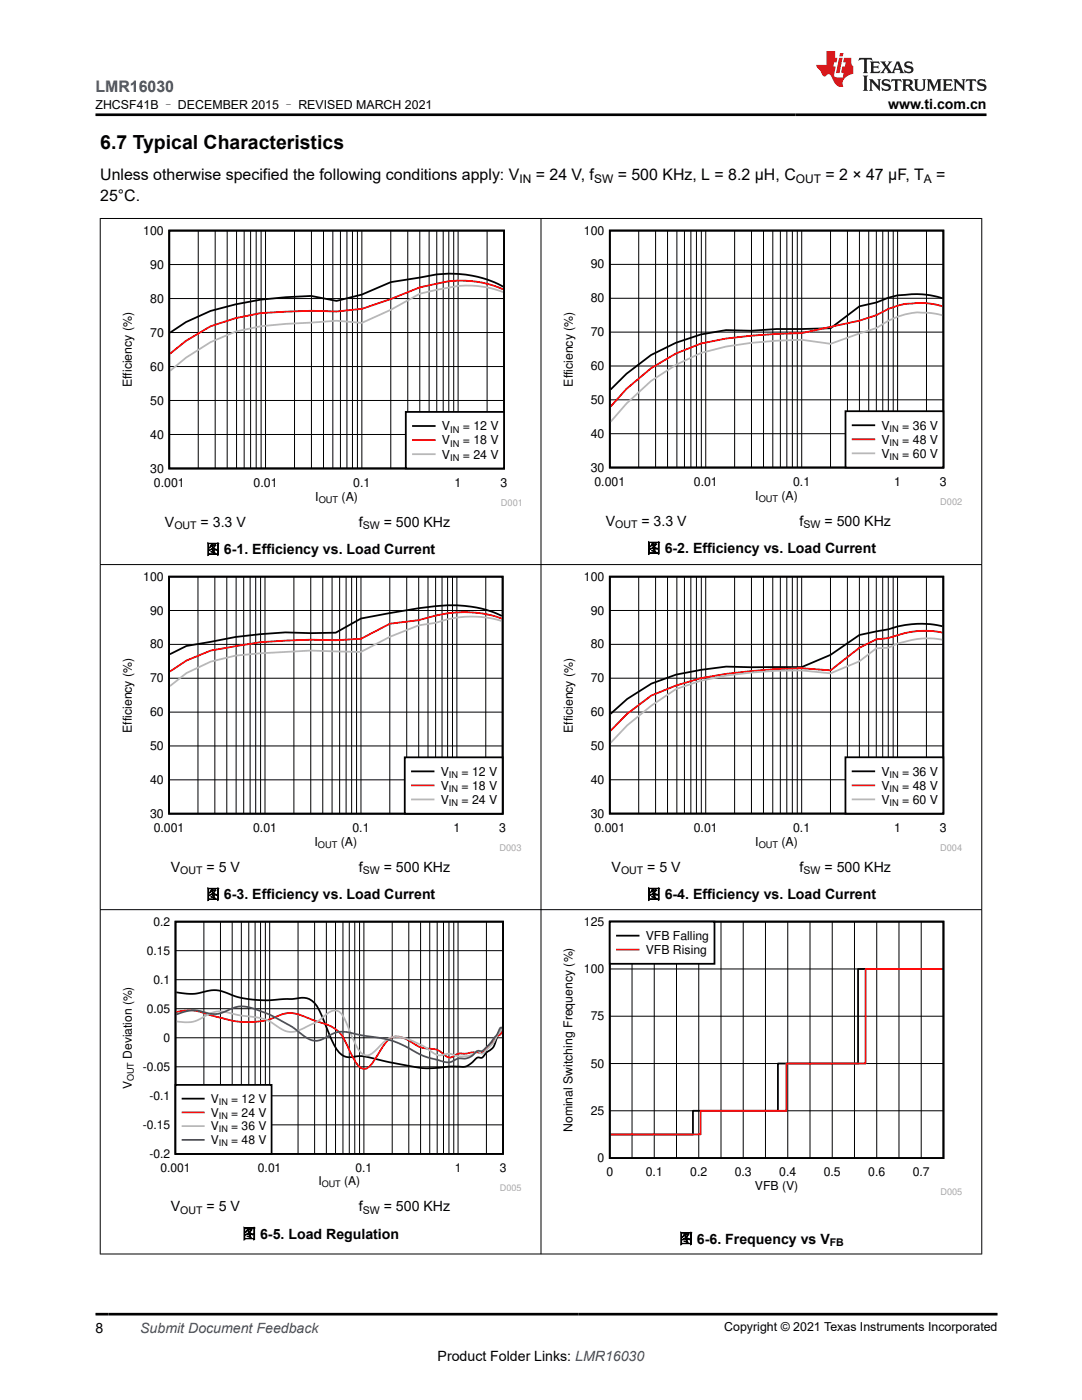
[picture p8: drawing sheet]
<svg xmlns="http://www.w3.org/2000/svg" width="216mm" height="279mm" viewBox="0 0 216 279" stroke-linecap="round" stroke-linejoin="round" font-family="sans-serif">
<defs><g id="words">
<text font-size="3.9" x="20" y="29.8">6.7 Typical Characteristics</text>
<text font-size="3.2" fill="#00f" x="19" y="18.3">LMR16030</text>
<g font-size="3.2">
<text x="20" y="36">Unless otherwise specified the following conditions apply: V</text>
<text x="106.9" y="36">= 24 V, f</text>
<text x="123.3" y="36">= 500 KHz, L = 8.2 µH, C</text>
<text x="164.7" y="36">= 2 × 47 µF, T</text>
<text x="186.8" y="36">=</text>
<text x="20" y="40.2">25°C.</text>
</g>
<g font-size="2.8">
<text x="177.2" y="21.7">www.ti.com.cn</text>
<text x="32.9" y="105.1">V</text>
<text x="40" y="105.1">= 3.3 V</text>
<text x="71.6" y="105.1">f</text>
<text x="76.6" y="105.1">= 500 KHz</text>
<text x="120.9" y="104.9">V</text>
<text x="128" y="104.9">= 3.3 V</text>
<text x="159.5" y="104.9">f</text>
<text x="164.5" y="104.9">= 500 KHz</text>
<text x="41.1" y="110.6">图 6-1. Efficiency vs. Load Current</text>
<text x="129" y="110.4">图 6-2. Efficiency vs. Load Current</text>
<text x="34.1" y="174">V</text>
<text x="41.2" y="174">= 5 V</text>
<text x="71.6" y="174">f</text>
<text x="76.6" y="174">= 500 KHz</text>
<text x="122" y="173.9">V</text>
<text x="129.2" y="173.9">= 5 V</text>
<text x="159.5" y="173.9">f</text>
<text x="164.5" y="173.9">= 500 KHz</text>
<text x="41.1" y="179.5">图 6-3. Efficiency vs. Load Current</text>
<text x="129" y="179.4">图 6-4. Efficiency vs. Load Current</text>
<text x="34.1" y="241.7">V</text>
<text x="41.2" y="241.7">= 5 V</text>
<text x="71.6" y="241.7">f</text>
<text x="76.6" y="241.7">= 500 KHz</text>
<text x="48.3" y="247.2">图 6-5. Load Regulation</text>
<text x="135.5" y="248.2">图 6-6. Frequency vs V</text>
<text x="19" y="266">8</text>
<text x="87.3" y="271.7">Product Folder Links: LMR16030</text>
</g>
<text font-size="2.8" fill="#00f" x="28" y="266">Submit Document Feedback</text>
<g font-size="2.5">
<text x="19.1" y="21.8">ZHCSF41B – DECEMBER 2015 – REVISED MARCH 2021</text>
<text x="28.6" y="46.8">100</text>
<text x="116.5" y="46.8">100</text>
<text x="30" y="53.6">90</text>
<text x="117.9" y="53.6">90</text>
<text x="30" y="60.4">80</text>
<text x="117.9" y="60.3">80</text>
<text x="30" y="67.2">70</text>
<text x="117.9" y="67.1">70</text>
<text x="26.3" y="77.3" transform="rotate(-90 26.3 77.3)">Efficiency (%)</text>
<text x="30" y="74">60</text>
<text x="114.3" y="77.2" transform="rotate(-90 114.3 77.2)">Efficiency (%)</text>
<text x="117.9" y="73.8">60</text>
<text x="30" y="80.7">50</text>
<text x="117.9" y="80.6">50</text>
<text x="30" y="87.5">40</text>
<text x="88.2" y="85.9">V</text>
<text x="88.2" y="88.7">V</text>
<text x="92.3" y="85.9">= 12 V</text>
<text x="92.3" y="88.7">= 18 V</text>
<text x="117.9" y="87.4">40</text>
<text x="175.9" y="85.7">V</text>
<text x="175.9" y="88.5">V</text>
<text x="180" y="85.7">= 36 V</text>
<text x="180" y="88.5">= 48 V</text>
<text x="30" y="94.3">30</text>
<text x="88.2" y="91.5">V</text>
<text x="92.3" y="91.5">= 24 V</text>
<text x="117.9" y="94.1">30</text>
<text x="175.9" y="91.3">V</text>
<text x="180" y="91.3">= 60 V</text>
<text x="30.7" y="97.1">0.001</text>
<text x="50.6" y="97.1">0.01</text>
<text x="62.9" y="99.9">I</text>
<text x="68.2" y="99.9">(A)</text>
<text x="70.5" y="97.1">0.1</text>
<text x="90.7" y="97.1">1</text>
<text x="99.9" y="97.1">3</text>
<text x="118.6" y="96.9">0.001</text>
<text x="138.4" y="96.9">0.01</text>
<text x="150.7" y="99.7">I</text>
<text x="155.9" y="99.7">(A)</text>
<text x="158.3" y="96.9">0.1</text>
<text x="178.4" y="96.9">1</text>
<text x="187.6" y="96.9">3</text>
<text x="28.6" y="115.9">100</text>
<text x="116.5" y="115.9">100</text>
<text x="29.9" y="122.6">90</text>
<text x="117.9" y="122.6">90</text>
<text x="29.9" y="129.4">80</text>
<text x="117.9" y="129.4">80</text>
<text x="29.9" y="136.2">70</text>
<text x="117.9" y="136.2">70</text>
<text x="29.9" y="142.9">60</text>
<text x="117.9" y="142.9">60</text>
<text x="26.3" y="146.2" transform="rotate(-90 26.3 146.2)">Efficiency (%)</text>
<text x="29.9" y="149.7">50</text>
<text x="114.3" y="146.2" transform="rotate(-90 114.3 146.2)">Efficiency (%)</text>
<text x="117.9" y="149.7">50</text>
<text x="87.9" y="154.8">V</text>
<text x="92.1" y="154.8">= 12 V</text>
<text x="175.9" y="154.8">V</text>
<text x="180" y="154.8">= 36 V</text>
<text x="29.9" y="156.4">40</text>
<text x="87.9" y="157.6">V</text>
<text x="87.9" y="160.4">V</text>
<text x="92.1" y="157.6">= 18 V</text>
<text x="92.1" y="160.4">= 24 V</text>
<text x="117.9" y="156.4">40</text>
<text x="175.9" y="157.6">V</text>
<text x="175.9" y="160.4">V</text>
<text x="180" y="157.6">= 48 V</text>
<text x="180" y="160.4">= 60 V</text>
<text x="29.9" y="163.2">30</text>
<text x="30.7" y="166">0.001</text>
<text x="50.5" y="166">0.01</text>
<text x="70.3" y="166">0.1</text>
<text x="90.5" y="166">1</text>
<text x="99.6" y="166">3</text>
<text x="117.9" y="163.2">30</text>
<text x="118.6" y="166">0.001</text>
<text x="138.4" y="166">0.01</text>
<text x="158.3" y="166">0.1</text>
<text x="178.4" y="166">1</text>
<text x="187.5" y="166">3</text>
<text x="62.8" y="168.8">I</text>
<text x="68" y="168.8">(A)</text>
<text x="150.7" y="168.8">I</text>
<text x="155.9" y="168.8">(A)</text>
<text x="144.5" y="265.7">Copyright © 2021 Texas Instruments Incorporated</text>
</g>
<g font-size="2.4">
<text x="103.7" y="36.6">IN</text>
<text x="118.5" y="36.6">SW</text>
<text x="158.8" y="36.6">OUT</text>
<text x="184.4" y="36.6">A</text>
<text x="30.6" y="184.7">0.2</text>
<text x="116.5" y="184.7">125</text>
<text x="29.3" y="190.5">0.15</text>
<text x="128.9" y="187.6">VFB Falling</text>
<text x="128.9" y="190.4">VFB Rising</text>
<text x="30.6" y="196.3">0.1</text>
<text x="116.5" y="194.2">100</text>
<text x="29.3" y="202.1">0.05</text>
<text x="117.9" y="203.6">75</text>
<text x="32.6" y="207.9">0</text>
<text x="26.3" y="211.3" transform="rotate(-90 26.3 211.3)">Deviation (%)</text>
<text x="28.5" y="213.7">-0.05</text>
<text x="117.9" y="213">50</text>
<text x="26.3" y="217.3" transform="rotate(-90 26.3 217.3)">V</text>
<text x="29.8" y="219.5">-0.1</text>
<text x="42.1" y="220.1">V</text>
<text x="46.1" y="220.1">= 12 V</text>
<text x="28.5" y="225.3">-0.15</text>
<text x="42.1" y="222.9">V</text>
<text x="42.1" y="225.6">V</text>
<text x="46.1" y="222.9">= 24 V</text>
<text x="46.1" y="225.6">= 36 V</text>
<text x="114.3" y="225.9" transform="rotate(-90 114.3 225.9)">Nominal Switching Frequency (%)</text>
<text x="117.9" y="222.5">25</text>
<text x="29.8" y="231.1">-0.2</text>
<text x="32" y="233.8">0.001</text>
<text x="42.1" y="228.3">V</text>
<text x="46.1" y="228.3">= 48 V</text>
<text x="51.5" y="233.8">0.01</text>
<text x="70.9" y="233.8">0.1</text>
<text x="90.7" y="233.8">1</text>
<text x="99.7" y="233.8">3</text>
<text x="119.2" y="231.9">0</text>
<text x="63.5" y="236.6">I</text>
<text x="68.7" y="236.6">(A)</text>
<text x="121" y="234.7">0</text>
<text x="128.9" y="234.7">0.1</text>
<text x="137.7" y="234.7">0.2</text>
<text x="146.6" y="234.7">0.3</text>
<text x="150.6" y="237.5">VFB (V)</text>
<text x="155.5" y="234.7">0.4</text>
<text x="164.4" y="234.7">0.5</text>
<text x="173.3" y="234.7">0.6</text>
<text x="182.1" y="234.7">0.7</text>
</g>
<g font-size="2.1">
<text x="34.8" y="105.7">OUT</text>
<text x="72.4" y="105.7">SW</text>
<text x="122.7" y="105.4">OUT</text>
<text x="160.3" y="105.4">SW</text>
<text x="36" y="174.5">OUT</text>
<text x="72.4" y="174.5">SW</text>
<text x="123.9" y="174.5">OUT</text>
<text x="160.3" y="174.5">SW</text>
<text x="36" y="242.3">OUT</text>
<text x="72.4" y="242.3">SW</text>
<text x="165.6" y="248.7">FB</text>
</g>
<g font-size="1.9">
<text x="89.8" y="86.3">IN</text>
<text x="89.8" y="89.1">IN</text>
<text x="89.8" y="91.9">IN</text>
<text x="63.6" y="100.3">OUT</text>
</g>
<text font-size="1.9" fill="#a8a8a8" x="100" y="101">D001</text>
<g font-size="1.8">
<text x="177.5" y="86.2">IN</text>
<text x="177.5" y="89">IN</text>
<text x="177.5" y="91.8">IN</text>
<text x="151.4" y="100.1">OUT</text>
<text x="89.6" y="155.2">IN</text>
<text x="177.5" y="155.2">IN</text>
<text x="89.6" y="158">IN</text>
<text x="89.6" y="160.8">IN</text>
<text x="177.5" y="158">IN</text>
<text x="177.5" y="160.8">IN</text>
<text x="63.5" y="169.2">OUT</text>
<text x="151.4" y="169.2">OUT</text>
<text x="26.7" y="215.7" transform="rotate(-90 26.7 215.7)">OUT</text>
<text x="43.7" y="220.5">IN</text>
<text x="43.7" y="223.3">IN</text>
<text x="43.7" y="226">IN</text>
<text x="43.7" y="228.8">IN</text>
<text x="64.2" y="237">OUT</text>
</g>
<g font-size="1.8" fill="#a8a8a8">
<text x="187.6" y="100.8">D002</text>
<text x="99.7" y="169.9">D003</text>
<text x="187.6" y="169.8">D004</text>
<text x="99.8" y="237.6">D005</text>
<text x="187.6" y="238.6">D005</text>
</g>
</g></defs>
<path d="M33.8 46h66.8v47.5h-66.8zM100.4 57.2a21.9 21.9 0 0 0-13.2-2.4l-9.2 1.5-5.8 2.5-5.1 1.3-5-1a68.3 68.3 0 0 0-20.1 3l-4.9 2.2-3.2 2.1" fill="none" stroke="#000" stroke-width=".36"/>
<g fill="none" stroke="#000" stroke-width=".2">
<path d="M33.8 59.6h66.8M33.8 52.8h66.8M39.6 46v47.5M42.9 46v47.5M45.3 46v47.5M47.2 46v47.5M48.7 46v47.5M50 46v47.5M51.1 46v47.5M52.1 46v47.5M53 46v47.5M58.8 46v47.5"/>
<path d="M62.1 46v47.5M64.6 46v47.5M66.4 46v47.5M67.9 46v47.5M69.2 46v47.5M70.3 46v47.5M71.3 46v47.5M72.2 46v47.5M78 46v47.5M81.4 46v47.5M83.8 46v47.5M85.6 46v47.5"/>
<path d="M87.2 46v47.5M88.4 46v47.5M89.6 46v47.5M90.5 46v47.5M91.4 46v47.5M97.2 46v47.5M33.8 79.9h66.8M33.8 73.2h66.8M33.8 66.4h66.8M33.8 86.7h66.8"/>
</g>
<path d="M100.4 57.7a20.6 20.6 0 0 0-13.2-1.1l-3.4 .8-5.8 2.3-5.8 1.9-5.1 .6-5-.2-10.1 .5-5 1-5 1.6-4.9 2.9-3.2 2.6" fill="none" stroke="#f00" stroke-width=".36"/>
<path d="M100.4 58.3a19 19 0 0 0-10.8-.9l-5.8 1.2-5.8 3.2-5.8 2.6-5.1-.4-10 .6-5.1 .5a33 33 0 0 0-18.1 8.9" fill="none" stroke="#b8b8b8" stroke-width=".36"/>
<path d="M81 82.2h19.6v11.3h-19.6z" fill-rule="evenodd" fill="#fff"/>
<path d="M81 82.2h19.6v11.3h-19.6zM82.4 85h4.3" fill="none" stroke="#000" stroke-width=".36"/>
<path d="M82.4 87.8h4.3" fill="none" stroke="#f00" stroke-width=".36"/>
<path d="M82.4 90.6h4.3" fill="none" stroke="#b8b8b8" stroke-width=".36"/>
<path d="M111.9 45h80.1v55.8h-80.1z" fill-rule="evenodd" fill="#fff"/>
<path d="M121.7 46h66.5v47.3h-66.5zM188.1 59.5a16.4 16.4 0 0 0-7.5-.7l-1.5 .1-1.8 .5-2.4 1-3.4 .7-5.8 4.4-10.8 .2-5 .3-5-.1a35.4 35.4 0 0 0-23.1 11.8" fill="none" stroke="#000" stroke-width=".36"/>
<g fill="none" stroke="#000" stroke-width=".2">
<path d="M121.7 59.5h66.5M121.7 52.8h66.5M127.4 46v47.3M130.8 46v47.3M133.2 46v47.3M135.1 46v47.3M136.6 46v47.3M137.9 46v47.3M139 46v47.3M139.9 46v47.3M140.8 46v47.3M146.6 46v47.3"/>
<path d="M150 46v47.3M152.3 46v47.3M154.2 46v47.3M155.7 46v47.3M157 46v47.3M158.1 46v47.3M159.1 46v47.3M160 46v47.3M165.7 46v47.3M169.1 46v47.3M171.5 46v47.3M173.3 46v47.3"/>
<path d="M174.9 46v47.3M176.1 46v47.3M177.3 46v47.3M178.2 46v47.3M179.1 46v47.3M184.9 46v47.3M121.7 79.8h66.5M121.7 73h66.5M121.7 66.3h66.5M121.7 86.6h66.5"/>
</g>
<path d="M188.1 61.1a16.3 16.3 0 0 0-13.2 1.8l-3.4 1.1-11.5 2.5a98 98 0 0 0-20.1 2.1 37.3 37.3 0 0 0-18.1 12.5" fill="none" stroke="#f00" stroke-width=".36"/>
<path d="M188.1 62.9a15 15 0 0 0-10.8 1.1l-2.4 1.5-9.2 3.1-5.7-.8a73.9 73.9 0 0 0-20.1 2.6 41.2 41.2 0 0 0-18.1 13.8" fill="none" stroke="#b8b8b8" stroke-width=".36"/>
<path d="M168.7 82.1h19.5v11.2h-19.5z" fill-rule="evenodd" fill="#fff"/>
<path d="M168.7 82.1h19.5v11.2h-19.5zM170.1 84.9h4.4" fill="none" stroke="#000" stroke-width=".36"/>
<path d="M170.1 87.7h4.4" fill="none" stroke="#f00" stroke-width=".36"/>
<path d="M170.1 90.5h4.4" fill="none" stroke="#b8b8b8" stroke-width=".36"/>
<path d="M24 114.1h80v55.8h-80z" fill-rule="evenodd" fill="#fff"/>
<path d="M33.7 115.1h66.6v47.3h-66.6zM100.1 122.9a23 23 0 0 0-13.2-1.9l-3.4 .4-11.5 2-5 2.9-5 .1a75.4 75.4 0 0 0-20 1.7l-4.8 .8-3.3 1.7" fill="none" stroke="#000" stroke-width=".36"/>
<g fill="none" stroke="#000" stroke-width=".2">
<path d="M39.5 115.1v47.3M42.9 115.1v47.3M45.3 115.1v47.3M47.1 115.1v47.3M48.6 115.1v47.3M49.9 115.1v47.3M51 115.1v47.3M52 115.1v47.3M52.9 115.1v47.3M58.6 115.1v47.3M62 115.1v47.3M64.4 115.1v47.3"/>
<path d="M66.3 115.1v47.3M67.8 115.1v47.3M69.1 115.1v47.3M70.2 115.1v47.3M71.1 115.1v47.3M72 115.1v47.3M77.8 115.1v47.3M81.2 115.1v47.3M83.5 115.1v47.3M85.4 115.1v47.3M86.9 115.1v47.3M88.2 115.1v47.3"/>
<path d="M89.3 115.1v47.3M90.3 115.1v47.3M91.2 115.1v47.3M96.9 115.1v47.3M33.7 135.4h66.6M33.7 128.6h66.6M33.7 121.8h66.6M33.7 155.6h66.6M33.7 148.9h66.6M33.7 142.1h66.6"/>
</g>
<path d="M100.1 123.4a22.5 22.5 0 0 0-13.2-.5l-3.4 .9-5.7 .7-5.8 3-5 .3-5-.1-10.1 .5-9.9 1.6-4.8 2-3.3 2.2" fill="none" stroke="#f00" stroke-width=".36"/>
<path d="M100.1 123.9a20.8 20.8 0 0 0-13.2 .4l-3.4 .5-5.7 2.3-5.8 3-10-.3-10.1 .6-4.9 .4-5 1.2-4.8 2.3-3.3 2.6" fill="none" stroke="#b8b8b8" stroke-width=".36"/>
<path d="M80.8 151.1h19.5v11.3h-19.5z" fill-rule="evenodd" fill="#fff"/>
<path d="M80.8 151.1h19.5v11.3h-19.5zM82.2 153.9h4.3" fill="none" stroke="#000" stroke-width=".36"/>
<path d="M82.2 156.7h4.3" fill="none" stroke="#f00" stroke-width=".36"/>
<path d="M82.2 159.5h4.3" fill="none" stroke="#b8b8b8" stroke-width=".36"/>
<path d="M111.9 114.1h80.1v55.8h-80.1z" fill-rule="evenodd" fill="#fff"/>
<path d="M121.7 115.1h66.5v47.3h-66.5zM188 125a19.1 19.1 0 0 0-10.8 .6l-5.7 1.1-5.8 4-5.7 2.4-15.1-.1-5 .7a28 28 0 0 0-18.1 8.8" fill="none" stroke="#000" stroke-width=".36"/>
<g fill="none" stroke="#000" stroke-width=".2">
<path d="M127.4 115.1v47.3M130.8 115.1v47.3M133.2 115.1v47.3M135.1 115.1v47.3M136.6 115.1v47.3M137.9 115.1v47.3M139 115.1v47.3M139.9 115.1v47.3M140.8 115.1v47.3M146.6 115.1v47.3M149.9 115.1v47.3M152.3 115.1v47.3"/>
<path d="M154.2 115.1v47.3M155.7 115.1v47.3M157 115.1v47.3M158.1 115.1v47.3M159.1 115.1v47.3M160 115.1v47.3M165.7 115.1v47.3M169.1 115.1v47.3M171.5 115.1v47.3M173.3 115.1v47.3M174.9 115.1v47.3M176.1 115.1v47.3"/>
<path d="M177.2 115.1v47.3M178.2 115.1v47.3M179.1 115.1v47.3M184.9 115.1v47.3M121.7 135.3h66.5M121.7 128.6h66.5M121.7 121.8h66.5M121.7 155.6h66.5M121.7 148.9h66.5M121.7 142.1h66.5"/>
</g>
<path d="M188 126.3a17 17 0 0 0-8.9 .5l-1.9 .5-2.3 .3-3.4 1.7-5.8 4.5-5.7-.4a120.7 120.7 0 0 0-20.1 1.9l-5 1.5-4.9 2-4.9 3.6-3.3 3.4" fill="none" stroke="#f00" stroke-width=".36"/>
<path d="M188 127.7a16.7 16.7 0 0 0-10.8 1.6l-2.3 .1-3.4 2.6-5.8 2.4-5.7-.6a85.5 85.5 0 0 0-20.1 2l-5 1.7-4.9 3.3-4.9 4-3.3 3.4" fill="none" stroke="#b8b8b8" stroke-width=".36"/>
<path d="M168.7 151.1h19.5v11.3h-19.5z" fill-rule="evenodd" fill="#fff"/>
<path d="M168.7 151.1h19.5v11.3h-19.5zM170.1 153.9h4.3" fill="none" stroke="#000" stroke-width=".36"/>
<path d="M170.1 156.7h4.3" fill="none" stroke="#f00" stroke-width=".36"/>
<path d="M170.1 159.5h4.3" fill="none" stroke="#b8b8b8" stroke-width=".36"/>
<path d="M24 183h80v54.6h-80z" fill-rule="evenodd" fill="#fff"/>
<path d="M35 183.9h65.4v46.4h-65.4zM35.2 198l.2 .1a11.2 11.2 0 0 0 6.3-.4 7.6 7.6 0 0 1 4.8 1 25.5 25.5 0 0 0 10.8 .7h.5a9.2 9.2 0 0 1 3.9 0 4.4 4.4 0 0 1 2 2.3l2 4.6a10.8 10.8 0 0 0 2.5 4.2 3.2 3.2 0 0 0 2.8 .3 13 13 0 0 1 4.9 .8l1.8 .4a34.9 34.9 0 0 0 8.7 1.2l4.7-.3a3.3 3.3 0 0 0 2.7-.5l.7-.6a1.23 1.23 0 0 1 1.6-.7l.3-.2a5 5 0 0 1 1.8-1.6l.3-.5 .8-2 .9-1.5" fill="none" stroke="#000" stroke-width=".35"/>
<g fill="none" stroke="#000" stroke-width=".2">
<path d="M35 195.5h65.4M35 189.7h65.4M40.7 183.9v46.4M44 183.9v46.4M46.3 183.9v46.4M48.2 183.9v46.4M49.6 183.9v46.4M50.9 183.9v46.4M52 183.9v46.4M52.9 183.9v46.4M53.8 183.9v46.4M59.5 183.9v46.4"/>
<path d="M62.8 183.9v46.4M65.1 183.9v46.4M66.9 183.9v46.4M68.4 183.9v46.4M69.7 183.9v46.4M70.8 183.9v46.4M71.7 183.9v46.4M72.6 183.9v46.4M78.3 183.9v46.4M81.6 183.9v46.4M83.9 183.9v46.4M85.7 183.9v46.4"/>
<path d="M87.2 183.9v46.4M88.5 183.9v46.4M89.6 183.9v46.4M90.5 183.9v46.4M91.4 183.9v46.4M97.1 183.9v46.4M35 218.7h65.4M35 212.9h65.4M35 207.1h65.4M35 201.3h65.4M35 224.5h65.4"/>
</g>
<path d="M35.2 202a10.1 10.1 0 0 1 7 .6 24.5 24.5 0 0 0 8.2 1.4 12.9 12.9 0 0 0 5.9-1.6 6.5 6.5 0 0 1 4.9 .7l2.1 .8a7.7 7.7 0 0 1 6.2 5.3l.5 1a7.5 7.5 0 0 0 2 2.9 1.66 1.66 0 0 0 2.3-.9l1.6-2.6a6.1 6.1 0 0 1 2.4-2.6 4.9 4.9 0 0 1 4.2 1.3 8.7 8.7 0 0 0 4.5 1.1l1 .6a2.87 2.87 0 0 0 2 1h.2a3.4 3.4 0 0 1 2.8-.7l1.1-.3h.9a1.73 1.73 0 0 0 2.2-.9 2.89 2.89 0 0 1 1.3-1.3 1.64 1.64 0 0 1 1.1-1.2l.6-.8" fill="none" stroke="#f00" stroke-width=".35"/>
<path d="M35.2 203.8a7 7 0 0 0 6-1.2 5.8 5.8 0 0 1 5.3-.3l3.5 .6a9.1 9.1 0 0 1 5.8 2.3 4.2 4.2 0 0 0 4.9-.1 13.3 13.3 0 0 0 5-3.1 1.87 1.87 0 0 1 2.9 1.1l1.4 3.2a13.5 13.5 0 0 0 2 3.8 1.54 1.54 0 0 0 2.3 .1l1.6-1.6a3.9 3.9 0 0 1 4.9-1.4l3.5 1.5 1.1 .7a4 4 0 0 0 2.6 1.2 3.6 3.6 0 0 1 3.2 .2h1.3a3.3 3.3 0 0 0 2.6-1l.5 .1a.68 .68 0 0 0 .8 .3 .68 .68 0 0 0 .5-.5l1.5-1.5 1.8-2.9" fill="none" stroke="#b8b8b8" stroke-width=".35"/>
<path d="M35.2 202.5a7.5 7.5 0 0 1 6.5-.2 5.6 5.6 0 0 0 4.3-.9 6.9 6.9 0 0 1 5.9 .3 35 35 0 0 1 9.3 5.4 3.2 3.2 0 0 0 4-.1 6 6 0 0 1 5.8-.6l1 .2a23.4 23.4 0 0 1 9.4 2.5 22.6 22.6 0 0 0 7.8 2.9 4.5 4.5 0 0 0 2.2-.7l.2-.1a3.5 3.5 0 0 0 3.5-1.4l.2-.1a1.48 1.48 0 0 0 1.8-.8l2-2.3 .5-1.1a.41 .41 0 0 1 .6-.4" fill="none" stroke="#295c75" stroke-width=".35"/>
<path d="M35 216.5h19.2v13.8h-19.2z" fill-rule="evenodd" fill="#fff"/>
<path d="M35 216.5h19.2v13.8h-19.2zM36.4 219.3h4.3" fill="none" stroke="#000" stroke-width=".35"/>
<path d="M36.4 222h4.3" fill="none" stroke="#f00" stroke-width=".35"/>
<path d="M36.4 224.7h4.3" fill="none" stroke="#b8b8b8" stroke-width=".35"/>
<path d="M36.4 227.5h4.3" fill="none" stroke="#295c75" stroke-width=".35"/>
<path d="M111.9 183h80.1v55.6h-80.1z" fill-rule="evenodd" fill="#fff"/>
<path d="M121.7 183.9h66.6v47.2h-66.6zM188.1 193.4h-16.9v18.8h-16v9.5h-16.9v4.7h-16.5" fill="none" stroke="#000" stroke-width=".36"/>
<g fill="none" stroke="#000" stroke-width=".2">
<path d="M121.7 193.4h66.6M126.1 183.9v47.2M130.5 183.9v47.2M135 183.9v47.2M139.4 183.9v47.2M143.9 183.9v47.2M148.3 183.9v47.2M152.7 183.9v47.2M157.2 183.9v47.2M161.6 183.9v47.2M166.1 183.9v47.2M170.5 183.9v47.2"/>
<path d="M174.9 183.9v47.2M179.4 183.9v47.2M183.8 183.9v47.2M121.7 212.2h66.6M121.7 202.8h66.6M121.7 221.7h66.6"/>
</g>
<path d="M188.1 193.4h-15.4v18.8h-15.8v9.5h-17.1v4.7h-18" fill="none" stroke="#f00" stroke-width=".36"/>
<path d="M121.7 183.9h20.9v8.4h-20.9z" fill-rule="evenodd" fill="#fff"/>
<path d="M121.7 183.9h20.9v8.4h-20.9zM123.1 186.7h4.3" fill="none" stroke="#000" stroke-width=".36"/>
<path d="M123.1 189.5h4.3" fill="none" stroke="#f00" stroke-width=".36"/>
<path d="M19.9 43.6h176.1M20 43.5v206.8M107.9 43.5v206.8M195.9 43.5v206.8M19.9 112.7h176.1M19.9 181.5h176.1M19.9 250.3h176.1" fill="none" stroke="#000" stroke-width=".2"/>
<path d="M171.5 11.6l-.2 .5 .5-.2h.6v.1v2.2l-.2 .4h1l-.2-.4v-2.2v-.1h.5l.5 .2-.1-.5zM173.6 12.3l.2 .4v1.5l-.2 .4h1.9l.1-.6a1.08 1.08 0 0 1-1.3 .2v-.7h.6l.4 .2v-.7l-.4 .2h-.6v-.5l.2-.2a1 1 0 0 1 1 .3l-.1-.5zM175.7 12.3l.9 1.1-1 1.2h.9l-.2-.2 .5-.8 .4 .8-.2 .2h1.6l-.2-.2 .2-.5h.9l.1 .5-.1 .2h.9l-.2-.3-.8-2h-.5l-.9 2.2-.9-1.1 .9-1.1h-.8l.2 .2-.4 .6-.4-.6 .2-.2zM179 12.7l.4 1h-.7zM180.7 12.4a.65 .65 0 0 0-.2 .7 .65 .65 0 0 0 .6 .5l.6 .1 .1 .3a.79 .79 0 0 1-.7 .4 .79 .79 0 0 1-.7-.5l.1 .7 .2-.1a.93 .93 0 0 0 1.1 .1 .93 .93 0 0 0 .4-1 1.46 1.46 0 0 0-1.2-.6l-.1-.3a1.09 1.09 0 0 1 1.2 .2l-.2-.6-.1 .1-.5-.2zM172.2 15.1l.2 .4v2.2l-.2 .4h1l-.2-.4v-2.2l.2-.4zM173.4 15.8l.2 .4v1.5l-.2 .4h.8l-.3-.4 .1-1.3 1.6 1.8v-2l.2-.4h-.7l.1 .2 .1 1.1-1.2-1.3zM176.2 15.9a.65 .65 0 0 0-.2 .8 .65 .65 0 0 0 .6 .4l.6 .2 .1 .2a.79 .79 0 0 1-.7 .4 .79 .79 0 0 1-.7-.5l.1 .7 .2-.1a.93 .93 0 0 0 1.1 .1 .93 .93 0 0 0 .4-.9 1.46 1.46 0 0 0-1.2-.6l-.1-.4a1.09 1.09 0 0 1 1.2 .2l-.1-.6-.2 .1-.5-.1zM177.9 15.8l-.1 .6a.63 .63 0 0 1 .8-.3v1.6l-.3 .4h1l-.2-.4v-1.6a.66 .66 0 0 1 .8 .3l-.1-.6zM180 15.8l.2 .4v1.5l-.2 .4h1l-.2-.2-.1-.7h.5l.1 .2a.79 .79 0 0 0 1.2 .6l-1-.9a.61 .61 0 0 0 .6-.6 .61 .61 0 0 0-.5-.7zM180.8 16.1h.1a.47 .47 0 0 1 .5 .1 .47 .47 0 0 1 .1 .5l-.1 .1-.7 .1zM182.3 15.8l.2 .2a2.27 2.27 0 0 0 .4 2 1.04 1.04 0 0 0 1.7-.7v-1.3l.2-.2h-.8l.2 .4v1.1a.6 .6 0 0 1-.6 .6 .6 .6 0 0 1-.6-.6v-1.1l.3-.4zM184.9 15.8l.2 .4v1.5l-.2 .4h.8l-.3-.4v-1.4l.9 1.9 .9-1.9v1.4l-.3 .4h1l-.2-.4v-1.5l.2-.4h-.8l-.7 1.5-.6-1.5zM188.1 15.8l.2 .4v1.5l-.2 .4h1.9l.1-.6a1.09 1.09 0 0 1-1.3 .2v-.7h.6l.4 .2v-.6l-.4 .2h-.6v-.6l.2-.1a1.01 1.01 0 0 1 1 .3l-.1-.6zM190.2 15.8l.3 .4v1.5l-.3 .4h.8l-.2-.4v-1.3l1.6 1.8v-2l.2-.4h-.7l.2 .2v1.1l-1.2-1.3zM192.8 15.8l-.1 .6a.63 .63 0 0 1 .8-.3v1.6l-.3 .4h1l-.2-.4v-1.6a.66 .66 0 0 1 .8 .3l-.1-.6zM195.2 15.9a.65 .65 0 0 0-.2 .8 .65 .65 0 0 0 .6 .4l.6 .2 .2 .2a.79 .79 0 0 1-.7 .4 .79 .79 0 0 1-.7-.5l.1 .7 .2-.1a.93 .93 0 0 0 1 .1 .93 .93 0 0 0 .5-.9 1.46 1.46 0 0 0-1.3-.6v-.4a1.09 1.09 0 0 1 1.2 .2l-.2-.6-.2 .1-.5-.1z" fill="#231f20"/>
<path d="M164.9 10.2v2.8h-2l.1 .3 .8 1a.95 .95 0 0 0 1 .9 .59 .59 0 0 1 .5-.4 .59 .59 0 0 1 .5 .4l.4 .7a1.59 1.59 0 0 0 2.1 1.4 1.61 1.61 0 0 1 1-2.3l1-.3-.1-1.5a1.59 1.59 0 0 1-.3-1.7h-1.5l-.2 .9h.6l-.2 .9h-.5l-.2 1v.2l.4 .1-.1 .9h-.7a.73 .73 0 0 1-1-.7l.3-1.5h-.5l.1-.9h.5l.2-.9h-.5v-1.3zM167.4 11.5l-.6 3.1h.7l.6-3.1zM167.6 10.6l-.1 .6h.7l.1-.6z" fill="#ed1c24"/>
<path d="M19 22.9h177.8M19 262.3h180" fill="none" stroke="#000" stroke-width=".53"/>
<use href="#words"/>
</svg>
